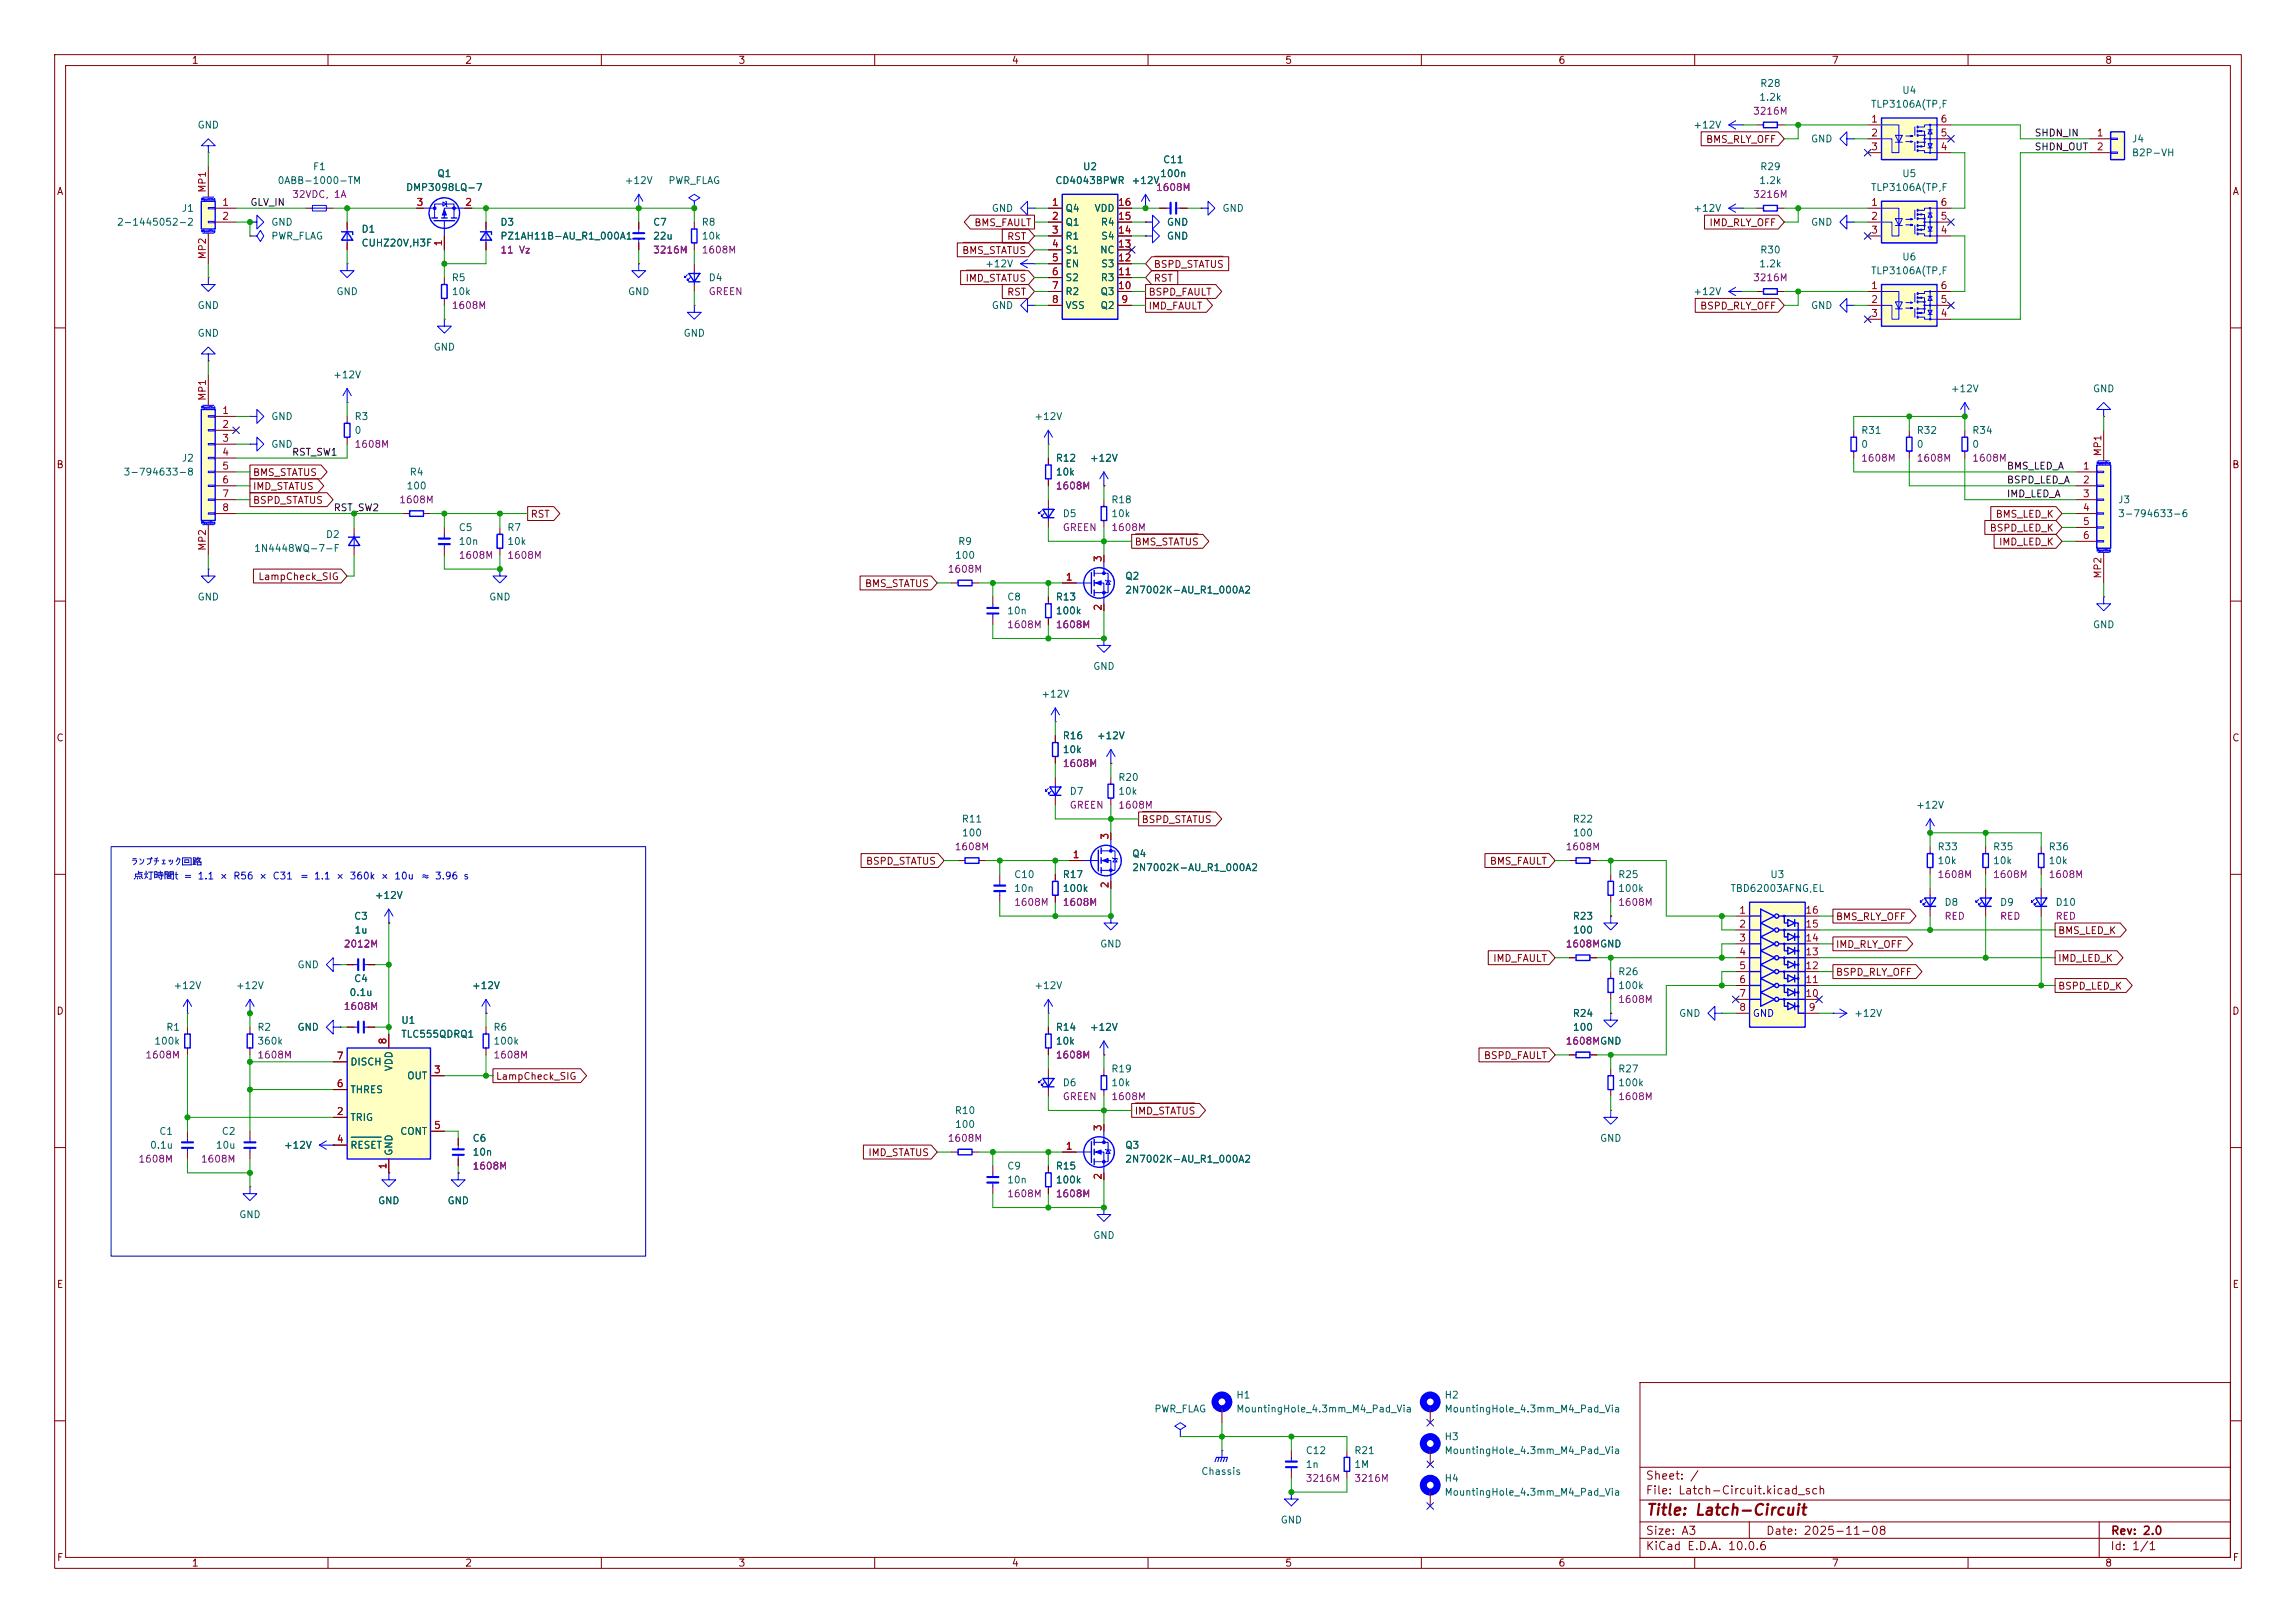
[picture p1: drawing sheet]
<svg xmlns="http://www.w3.org/2000/svg" width="420mm" height="297mm" viewBox="0 0 420 297" stroke-linecap="round" stroke-linejoin="round" font-family="sans-serif">
<defs><g id="words">
<text font-size="2" fill="#840000" x="301" y="277.8">Title: Latch-Circuit</text>
<g font-size="1.5" fill="#840000">
<text x="300.9" y="273.8">File: Latch-Circuit.kicad_sch</text>
<text x="300.9" y="271.1">Sheet: /</text>
<text x="300.9" y="281.2">Size: A3</text>
<text x="322.9" y="281.2">Date: 2025-11-08</text>
<text x="386" y="281.2">Rev: 2.0</text>
<text x="300.9" y="284">KiCad E.D.A. 10.0.6</text>
<text x="385.9" y="284">Id: 1/1</text>
</g>
<g font-size="1.3" fill="#840000">
<text x="35" y="12">1</text>
<text x="85" y="12">2</text>
<text x="135" y="12">3</text>
<text x="185" y="12">4</text>
<text x="235" y="12">5</text>
<text x="285" y="12">6</text>
<text x="335" y="12">7</text>
<text x="385" y="12">8</text>
<text x="312" y="26.5">BMS_RLY_OFF</text>
<text x="10.3" y="36">A</text>
<text x="408.3" y="36">A</text>
<text x="178.1" y="41.7">BMS_FAULT</text>
<text x="312.6" y="41.7">IMD_RLY_OFF</text>
<text x="175.9" y="46.8">BMS_STATUS</text>
<text x="184.1" y="44.2">RST</text>
<text x="176.5" y="51.9">IMD_STATUS</text>
<text x="211" y="51.9">RST</text>
<text x="211" y="49.3">BSPD_STATUS</text>
<text x="184.1" y="54.4">RST</text>
<text x="210" y="54.4">BSPD_FAULT</text>
<text x="210" y="56.9">IMD_FAULT</text>
<text x="310.9" y="56.9">BSPD_RLY_OFF</text>
<text x="10.2" y="86">B</text>
<text x="46.2" y="90">IMD_STATUS</text>
<text x="46.2" y="87.4">BMS_STATUS</text>
<text x="408.2" y="86">B</text>
<text x="46.2" y="92.5">BSPD_STATUS</text>
<text x="97" y="95">RST</text>
<text x="365" y="95">BMS_LED_K</text>
<text x="207.5" y="100.1">BMS_STATUS</text>
<text x="363.9" y="97.6">BSPD_LED_K</text>
<text x="365.6" y="100.1">IMD_LED_K</text>
<text x="47.1" y="106.5">LampCheck_SIG</text>
<text x="158.1" y="107.7">BMS_STATUS</text>
<text x="10.2" y="136">C</text>
<text x="408.2" y="136">C</text>
<text x="208.7" y="150.9">BSPD_STATUS</text>
<text x="158.3" y="158.5">BSPD_STATUS</text>
<text x="272.4" y="158.5">BMS_FAULT</text>
<text x="335.7" y="173.8">IMD_RLY_OFF</text>
<text x="335.7" y="168.7">BMS_RLY_OFF</text>
<text x="376.4" y="171.2">BMS_LED_K</text>
<text x="273" y="176.3">IMD_FAULT</text>
<text x="335.7" y="178.9">BSPD_RLY_OFF</text>
<text x="376.4" y="176.3">IMD_LED_K</text>
<text x="10.2" y="186">D</text>
<text x="376.4" y="181.4">BSPD_LED_K</text>
<text x="408.2" y="186">D</text>
<text x="90.6" y="197.9">LampCheck_SIG</text>
<text x="271.3" y="194.1">BSPD_FAULT</text>
<text x="207.5" y="204.3">IMD_STATUS</text>
<text x="158.7" y="211.9">IMD_STATUS</text>
<text x="10.3" y="236">E</text>
<text x="408.3" y="236">E</text>
<text x="10.3" y="286">F</text>
<text x="35" y="287">1</text>
<text x="85" y="287">2</text>
<text x="135" y="287">3</text>
<text x="185" y="287">4</text>
<text x="235" y="287">5</text>
<text x="285" y="287">6</text>
<text x="335" y="287">7</text>
<text x="385" y="287">8</text>
<text x="408.3" y="286">F</text>
</g>
<g font-size="1.3" fill="#006464">
<text x="321.9" y="16.2">R28</text>
<text x="347.9" y="17.5">U4</text>
<text x="36" y="23.8">GND</text>
<text x="309.6" y="23.8">+12V</text>
<text x="321.7" y="18.7">1.2k</text>
<text x="342.1" y="20">TLP3106A(TP,F</text>
<text x="331.2" y="26.4">GND</text>
<text x="389.9" y="26.4">J4</text>
<text x="389.9" y="28.9">B2P-VH</text>
<text x="50.7" y="34">0ABB-1000-TM</text>
<text x="57.1" y="31.4">F1</text>
<text x="74.2" y="35.3">DMP3098LQ-7</text>
<text x="79.9" y="32.7">Q1</text>
<text x="114.2" y="34">+12V</text>
<text x="122.2" y="34">PWR_FLAG</text>
<text x="192.9" y="34">CD4043BPWR</text>
<text x="198" y="31.4">U2</text>
<text x="206.9" y="34">+12V</text>
<text x="212.1" y="32.7">100n</text>
<text x="212.7" y="30.2">C11</text>
<text x="321.7" y="34">1.2k</text>
<text x="321.9" y="31.4">R29</text>
<text x="342.1" y="35.3">TLP3106A(TP,F</text>
<text x="347.9" y="32.7">U5</text>
<text x="21.3" y="41.6">2-1445052-2</text>
<text x="33.1" y="39.1">J1</text>
<text x="49.5" y="41.6">GND</text>
<text x="91.4" y="41.6">D3</text>
<text x="119.4" y="41.6">C7</text>
<text x="128.3" y="41.6">R8</text>
<text x="181.3" y="39.1">GND</text>
<text x="194.8" y="39.1">Q4</text>
<text x="194.8" y="41.6">Q1</text>
<text x="200.1" y="39.1">VDD</text>
<text x="201.3" y="41.6">R4</text>
<text x="213.3" y="41.6">GND</text>
<text x="223.5" y="39.1">GND</text>
<text x="309.6" y="39.1">+12V</text>
<text x="331.2" y="41.6">GND</text>
<text x="49.5" y="44.1">PWR_FLAG</text>
<text x="66" y="42.9">D1</text>
<text x="66" y="45.4">CUHZ20V,H3F</text>
<text x="91.4" y="44.1">PZ1AH11B-AU_R1_000A1</text>
<text x="119.4" y="44.1">22u</text>
<text x="128.3" y="44.1">10k</text>
<text x="194.8" y="44.1">R1</text>
<text x="194.8" y="46.7">S1</text>
<text x="201.1" y="46.7">NC</text>
<text x="201.3" y="44.1">S4</text>
<text x="213.3" y="44.1">GND</text>
<text x="321.9" y="46.7">R30</text>
<text x="347.9" y="48">U6</text>
<text x="82.5" y="51.8">R5</text>
<text x="129.5" y="51.8">D4</text>
<text x="180.1" y="49.2">+12V</text>
<text x="194.8" y="49.2">EN</text>
<text x="194.8" y="51.8">S2</text>
<text x="201.3" y="51.8">R3</text>
<text x="201.3" y="49.2">S3</text>
<text x="321.7" y="49.2">1.2k</text>
<text x="342.1" y="50.5">TLP3106A(TP,F</text>
<text x="36" y="56.8">GND</text>
<text x="61.4" y="54.3">GND</text>
<text x="82.5" y="54.3">10k</text>
<text x="114.8" y="54.3">GND</text>
<text x="181.3" y="56.8">GND</text>
<text x="194.8" y="54.3">R2</text>
<text x="194.8" y="56.8">VSS</text>
<text x="201.2" y="56.8">Q2</text>
<text x="201.2" y="54.3">Q3</text>
<text x="309.6" y="54.3">+12V</text>
<text x="331.2" y="56.8">GND</text>
<text x="36" y="61.9">GND</text>
<text x="79.2" y="64.5">GND</text>
<text x="124.9" y="61.9">GND</text>
<text x="60.8" y="69.5">+12V</text>
<text x="49.5" y="77.2">GND</text>
<text x="64.8" y="77.2">R3</text>
<text x="189.1" y="77.2">+12V</text>
<text x="356.7" y="72.1">+12V</text>
<text x="382.7" y="72.1">GND</text>
<text x="49.5" y="82.2">GND</text>
<text x="64.8" y="79.7">0</text>
<text x="340.3" y="79.7">R31</text>
<text x="340.3" y="82.2">0</text>
<text x="350.5" y="79.7">R32</text>
<text x="350.5" y="82.2">0</text>
<text x="360.7" y="79.7">R34</text>
<text x="360.7" y="82.2">0</text>
<text x="22.5" y="87.3">3-794633-8</text>
<text x="33.1" y="84.8">J2</text>
<text x="74.3" y="89.9">100</text>
<text x="74.8" y="87.3">R4</text>
<text x="193" y="84.8">R12</text>
<text x="193" y="87.3">10k</text>
<text x="199.3" y="84.8">+12V</text>
<text x="194.3" y="94.9">D5</text>
<text x="203.2" y="92.4">R18</text>
<text x="203.2" y="94.9">10k</text>
<text x="387.3" y="92.4">J3</text>
<text x="387.3" y="94.9">3-794633-6</text>
<text x="46.4" y="101.3">1N4448WQ-7-F</text>
<text x="59.5" y="98.8">D2</text>
<text x="83.8" y="97.5">C5</text>
<text x="83.8" y="100">10n</text>
<text x="92.7" y="97.5">R7</text>
<text x="92.7" y="100">10k</text>
<text x="175.2" y="100">R9</text>
<text x="174.6" y="102.6">100</text>
<text x="205.7" y="106.4">Q2</text>
<text x="36" y="110.2">GND</text>
<text x="89.4" y="110.2">GND</text>
<text x="184.1" y="110.2">C8</text>
<text x="184.1" y="112.7">10n</text>
<text x="193" y="110.2">R13</text>
<text x="193" y="112.7">100k</text>
<text x="205.7" y="108.9">2N7002K-AU_R1_000A2</text>
<text x="382.7" y="115.3">GND</text>
<text x="199.9" y="122.9">GND</text>
<text x="190.4" y="128">+12V</text>
<text x="194.3" y="135.6">R16</text>
<text x="200.5" y="135.6">+12V</text>
<text x="194.3" y="138.1">10k</text>
<text x="204.5" y="143.2">R20</text>
<text x="195.6" y="145.7">D7</text>
<text x="204.5" y="145.7">10k</text>
<text x="350.4" y="148.3">+12V</text>
<text x="175.8" y="150.8">R11</text>
<text x="175.9" y="153.4">100</text>
<text x="287.6" y="150.8">R22</text>
<text x="287.6" y="153.4">100</text>
<text x="354.3" y="155.9">R33</text>
<text x="364.5" y="155.9">R35</text>
<text x="374.6" y="155.9">R36</text>
<text x="185.4" y="161">C10</text>
<text x="194.3" y="161">R17</text>
<text x="207" y="157.2">Q4</text>
<text x="207" y="159.7">2N7002K-AU_R1_000A2</text>
<text x="295.9" y="161">R25</text>
<text x="323.7" y="161">U3</text>
<text x="354.3" y="158.4">10k</text>
<text x="364.5" y="158.4">10k</text>
<text x="374.6" y="158.4">10k</text>
<text x="68.5" y="164.8">+12V</text>
<text x="185.4" y="163.5">10n</text>
<text x="194.3" y="163.5">100k</text>
<text x="295.9" y="163.5">100k</text>
<text x="316.4" y="163.5">TBD62003AFNG,EL</text>
<text x="355.6" y="166.1">D8</text>
<text x="365.7" y="166.1">D9</text>
<text x="375.9" y="166.1">D10</text>
<text x="64.7" y="168.6">C3</text>
<text x="64.7" y="171.1">1u</text>
<text x="201.1" y="173.7">GND</text>
<text x="287.6" y="168.6">R23</text>
<text x="287.6" y="171.1">100</text>
<text x="54.3" y="177.5">GND</text>
<text x="295.9" y="178.8">R26</text>
<text x="31.6" y="181.3">+12V</text>
<text x="43.1" y="181.3">+12V</text>
<text x="63.8" y="182.6">0.1u</text>
<text x="64.7" y="180">C4</text>
<text x="86.2" y="181.3">+12V</text>
<text x="189.1" y="181.3">+12V</text>
<text x="295.9" y="181.3">100k</text>
<text x="28.1" y="191.5">100k</text>
<text x="30.3" y="188.9">R1</text>
<text x="47" y="188.9">R2</text>
<text x="47" y="191.5">360k</text>
<text x="54.3" y="188.9">GND</text>
<text x="73.3" y="187.7">U1</text>
<text x="73.3" y="190.2">TLC555QDRQ1</text>
<text x="90.2" y="188.9">R6</text>
<text x="90.2" y="191.5">100k</text>
<text x="193" y="188.9">R14</text>
<text x="193" y="191.5">10k</text>
<text x="199.3" y="188.9">+12V</text>
<text x="287.6" y="186.4">R24</text>
<text x="287.6" y="188.9">100</text>
<text x="307" y="186.4">GND</text>
<text x="339.1" y="186.4">+12V</text>
<text x="64" y="195.3">DISCH</text>
<text x="72.1" y="196.1" transform="rotate(-90 72.1 196.1)">VDD</text>
<text x="74.4" y="197.8">OUT</text>
<text x="203.2" y="196.5">R19</text>
<text x="295.9" y="196.5">R27</text>
<text x="64" y="200.4">THRES</text>
<text x="194.3" y="199.1">D6</text>
<text x="203.2" y="199.1">10k</text>
<text x="295.9" y="199.1">100k</text>
<text x="29" y="208">C1</text>
<text x="40.5" y="208">C2</text>
<text x="64" y="205.4">TRIG</text>
<text x="73.1" y="208">CONT</text>
<text x="86.3" y="209.2">C6</text>
<text x="174.6" y="204.2">R10</text>
<text x="174.6" y="206.7">100</text>
<text x="292.6" y="209.2">GND</text>
<text x="27.3" y="210.5">0.1u</text>
<text x="39.4" y="210.5">10u</text>
<text x="51.8" y="210.5">+12V</text>
<text x="64" y="210.5">RESET</text>
<text x="72.1" y="211.6" transform="rotate(-90 72.1 211.6)">GND</text>
<text x="86.3" y="211.8">10n</text>
<text x="184.1" y="214.3">C9</text>
<text x="193" y="214.3">R15</text>
<text x="205.7" y="210.5">Q3</text>
<text x="205.7" y="213.1">2N7002K-AU_R1_000A2</text>
<text x="69.1" y="220.7">GND</text>
<text x="81.8" y="220.7">GND</text>
<text x="184.1" y="216.9">10n</text>
<text x="193" y="216.9">100k</text>
<text x="43.7" y="223.2">GND</text>
<text x="199.9" y="227">GND</text>
<text x="226" y="256.2">H1</text>
<text x="264.1" y="256.2">H2</text>
<text x="211.1" y="258.8">PWR_FLAG</text>
<text x="226" y="258.8">MountingHole_4.3mm_M4_Pad_Via</text>
<text x="264.1" y="263.9">H3</text>
<text x="264.1" y="258.8">MountingHole_4.3mm_M4_Pad_Via</text>
<text x="238.7" y="266.4">C12</text>
<text x="238.7" y="268.9">1n</text>
<text x="247.6" y="266.4">R21</text>
<text x="247.6" y="268.9">1M</text>
<text x="264.1" y="266.4">MountingHole_4.3mm_M4_Pad_Via</text>
<text x="219.6" y="270.2">Chassis</text>
<text x="264.1" y="271.5">H4</text>
<text x="264.1" y="274">MountingHole_4.3mm_M4_Pad_Via</text>
<text x="234.2" y="279.1">GND</text>
</g>
<g font-size="1.3" fill="#840084">
<text x="320.6" y="21.3">3216M</text>
<text x="211.4" y="35.3">1608M</text>
<text x="53.3" y="36.5">32VDC, 1A</text>
<text x="320.6" y="36.5">3216M</text>
<text x="91.4" y="46.7">11 Vz</text>
<text x="119.4" y="46.7">3216M</text>
<text x="128.3" y="46.7">1608M</text>
<text x="320.6" y="51.8">3216M</text>
<text x="82.5" y="56.8">1608M</text>
<text x="129.5" y="54.3">GREEN</text>
<text x="64.8" y="82.2">1608M</text>
<text x="193" y="89.9">1608M</text>
<text x="340.3" y="84.8">1608M</text>
<text x="350.5" y="84.8">1608M</text>
<text x="360.7" y="84.8">1608M</text>
<text x="72.9" y="92.4">1608M</text>
<text x="194.3" y="97.5">GREEN</text>
<text x="203.2" y="97.5">1608M</text>
<text x="83.8" y="102.6">1608M</text>
<text x="92.7" y="102.6">1608M</text>
<text x="173.3" y="105.1">1608M</text>
<text x="184.1" y="115.3">1608M</text>
<text x="193" y="115.3">1608M</text>
<text x="194.3" y="140.7">1608M</text>
<text x="195.6" y="148.3">GREEN</text>
<text x="204.5" y="148.3">1608M</text>
<text x="174.5" y="155.9">1608M</text>
<text x="286.3" y="155.9">1608M</text>
<text x="354.3" y="161">1608M</text>
<text x="364.5" y="161">1608M</text>
<text x="374.6" y="161">1608M</text>
<text x="185.4" y="166.1">1608M</text>
<text x="194.3" y="166.1">1608M</text>
<text x="295.9" y="166.1">1608M</text>
<text x="62.8" y="173.7">2012M</text>
<text x="286.3" y="173.7">1608MGND</text>
<text x="355.6" y="168.6">RED</text>
<text x="365.7" y="168.6">RED</text>
<text x="375.9" y="168.6">RED</text>
<text x="62.8" y="185.1">1608M</text>
<text x="295.9" y="183.8">1608M</text>
<text x="286.3" y="191.5">1608MGND</text>
<text x="26.5" y="194">1608M</text>
<text x="47" y="194">1608M</text>
<text x="90.2" y="194">1608M</text>
<text x="193" y="194">1608M</text>
<text x="194.3" y="201.6">GREEN</text>
<text x="203.2" y="201.6">1608M</text>
<text x="295.9" y="201.6">1608M</text>
<text x="173.3" y="209.2">1608M</text>
<text x="25.2" y="213.1">1608M</text>
<text x="36.7" y="213.1">1608M</text>
<text x="86.3" y="214.3">1608M</text>
<text x="184.1" y="219.4">1608M</text>
<text x="193" y="219.4">1608M</text>
<text x="238.7" y="271.5">3216M</text>
<text x="247.6" y="271.5">3216M</text>
</g>
<g font-size="1.3" fill="#a90000">
<text x="342.2" y="22.7">1</text>
<text x="354.9" y="22.7">6</text>
<text x="342.2" y="25.3">2</text>
<text x="342.2" y="27.8">3</text>
<text x="354.9" y="27.8">4</text>
<text x="354.9" y="25.3">5</text>
<text x="383.4" y="25.3">1</text>
<text x="383.4" y="27.8">2</text>
<text x="38" y="35.4" transform="rotate(-90 38 35.4)">MP1</text>
<text x="40.5" y="38">1</text>
<text x="40.5" y="40.5">2</text>
<text x="76.1" y="38">3</text>
<text x="85" y="38">2</text>
<text x="192.3" y="38">1</text>
<text x="192.3" y="40.5">2</text>
<text x="204.4" y="40.5">15</text>
<text x="204.4" y="38">16</text>
<text x="342.2" y="38">1</text>
<text x="342.2" y="40.5">2</text>
<text x="354.9" y="40.5">5</text>
<text x="354.9" y="38">6</text>
<text x="38" y="47.6" transform="rotate(-90 38 47.6)">MP2</text>
<text x="81.1" y="45.2" transform="rotate(-90 81.1 45.2)">1</text>
<text x="192.3" y="43">3</text>
<text x="192.3" y="45.6">4</text>
<text x="204.4" y="45.6">13</text>
<text x="204.4" y="43">14</text>
<text x="342.2" y="43">3</text>
<text x="354.9" y="43">4</text>
<text x="192.3" y="48.1">5</text>
<text x="192.3" y="50.7">6</text>
<text x="192.3" y="53.2">7</text>
<text x="204.4" y="53.2">10</text>
<text x="204.4" y="50.7">11</text>
<text x="204.4" y="48.1">12</text>
<text x="342.2" y="53.2">1</text>
<text x="354.9" y="53.2">6</text>
<text x="192.3" y="55.7">8</text>
<text x="205" y="55.7">9</text>
<text x="342.2" y="55.7">2</text>
<text x="342.2" y="58.3">3</text>
<text x="354.9" y="58.3">4</text>
<text x="354.9" y="55.7">5</text>
<text x="38" y="73.5" transform="rotate(-90 38 73.5)">MP1</text>
<text x="40.5" y="76.1">1</text>
<text x="40.5" y="78.6">2</text>
<text x="40.5" y="81.1">3</text>
<text x="40.5" y="83.7">4</text>
<text x="384.7" y="83.6" transform="rotate(-90 384.7 83.6)">MP1</text>
<text x="40.5" y="86.2">5</text>
<text x="40.5" y="88.8">6</text>
<text x="380.9" y="86.2">1</text>
<text x="380.9" y="88.8">2</text>
<text x="40.5" y="91.3">7</text>
<text x="40.5" y="93.8">8</text>
<text x="380.9" y="91.3">3</text>
<text x="380.9" y="93.8">4</text>
<text x="38" y="100.9" transform="rotate(-90 38 100.9)">MP2</text>
<text x="380.9" y="96.4">5</text>
<text x="380.9" y="98.9">6</text>
<text x="194.8" y="106.5">1</text>
<text x="201.8" y="103" transform="rotate(-90 201.8 103)">3</text>
<text x="384.7" y="106" transform="rotate(-90 384.7 106)">MP2</text>
<text x="201.8" y="111.9" transform="rotate(-90 201.8 111.9)">2</text>
<text x="203.1" y="153.8" transform="rotate(-90 203.1 153.8)">3</text>
<text x="196.1" y="157.3">1</text>
<text x="203.1" y="162.7" transform="rotate(-90 203.1 162.7)">2</text>
<text x="318" y="167.5">1</text>
<text x="330.1" y="167.5">16</text>
<text x="318" y="170">2</text>
<text x="318" y="172.6">3</text>
<text x="330.1" y="172.6">14</text>
<text x="330.1" y="170">15</text>
<text x="318" y="175.1">4</text>
<text x="318" y="177.7">5</text>
<text x="330.1" y="177.7">12</text>
<text x="330.1" y="175.1">13</text>
<text x="318" y="180.2">6</text>
<text x="318" y="182.7">7</text>
<text x="318" y="185.3">8</text>
<text x="330.1" y="182.7">10</text>
<text x="330.1" y="180.2">11</text>
<text x="330.7" y="185.3">9</text>
<text x="71" y="191.2" transform="rotate(-90 71 191.2)">8</text>
<text x="61.5" y="194.2">7</text>
<text x="79.3" y="196.7">3</text>
<text x="61.5" y="199.3">6</text>
<text x="61.5" y="204.3">2</text>
<text x="61.5" y="209.4">4</text>
<text x="79.3" y="206.9">5</text>
<text x="201.8" y="207.1" transform="rotate(-90 201.8 207.1)">3</text>
<text x="71" y="214.1" transform="rotate(-90 71 214.1)">1</text>
<text x="194.8" y="210.7">1</text>
<text x="201.8" y="216" transform="rotate(-90 201.8 216)">2</text>
</g>
<g font-size="1.3" fill="#0f0f0f">
<text x="372.1" y="25.3">SHDN_IN</text>
<text x="372.1" y="27.8">SHDN_OUT</text>
<text x="45.7" y="38">GLV_IN</text>
<text x="53.3" y="83.7">RST_SW1</text>
<text x="367" y="88.8">BSPD_LED_A</text>
<text x="367" y="86.2">BMS_LED_A</text>
<text x="60.9" y="93.9">RST_SW2</text>
<text x="367" y="91.3">IMD_LED_A</text>
</g>
<g font-size="1.3" fill="#0000c2">
<text x="23.8" y="158.7">ランプチェック回路</text>
<text x="24.3" y="161.2">点灯時間t = 1.1 × R56 × C31　= 1.1 × 360k × 10u　≈ 3.96 s</text>
</g>
<text font-size="1.3" fill="#00f" x="320.5" y="186.4">GND</text>
<g font-size=".4" fill="#00f">
<text x="36.8" y="36.7">Mounting</text>
<text x="36.8" y="42.6">Mounting</text>
<text x="36.8" y="74.8">Mounting</text>
<text x="383.5" y="85">Mounting</text>
<text x="36.8" y="95.9">Mounting</text>
<text x="383.5" y="101">Mounting</text>
</g>
</g></defs>
<g fill="none" stroke="#840000" stroke-width=".18">
<path d="M10 10h400v277h-400zM12 12h396v273h-396zM60 10v2M110 10v2M160 10v2M210 10v2M260 10v2M310 10v2M360 10v2M10 60h2M408 60h2M191.8 83.8v1"/>
<path d="M191.8 87.9v1M10 110h2M408 110h2M10 160h2M373.4 154.9v1.1M373.4 159v1M408 160h2M45.7 185.4h.1M45.7 188v1M45.7 192v1M62.2 188h.1M88.9 188v1"/>
<path d="M88.9 192v1M191.8 185.4h.1M191.8 188v1M191.8 192v1M201.9 193h.1M201.9 195.6v1M201.9 199.6v1.1M10 210h2M61 209.6h.1M71.1 214.6h.1M83.8 214.6h.1M83.8 208.3v1.3"/>
<path d="M83.8 212.1v1.3M191.8 213.4v1M191.8 217.4v1M408 210h2M300 253h108v32h-108zM10 260h2M300 278.5h108M300 274.5h108M300 268.5h108M320 278.5v3M384 278.5v6.5M408 260h2"/>
<path d="M60 285v2M110 285v2M160 285v2M210 285v2M260 285v2M300 281.5h108M310 285v2M360 285v2"/>
</g>
<path d="M191.3 85.1h1v2.5h-1zM372.9 156.2h1v2.6h-1zM45.2 189.2h1v2.6h-1zM88.4 189.2h1v2.6h-1zM191.3 189.2h1v2.6h-1zM201.4 196.9h1v2.5h-1zM191.3 214.6h1v2.6h-1z" fill="none" stroke="#00f" stroke-width=".25"/>
<g fill="none" stroke="#00f" stroke-width=".18">
<path d="M191.8 84.8v.3M191.8 87.6v.3M373.4 156v.2M373.4 158.8v.2M45.7 182.9l-.7 1.3M45.7 182.9l.8 1.3M45.7 182.9v2.5M45.7 189v.2M45.7 191.8v.2M61 188v-1.3l-1.3 1.3 1.3 1.2v-1.2h1.2M88.9 189v.2M88.9 191.8v.2"/>
<path d="M191.8 182.9v2.5M191.8 189v.2M191.8 191.8v.2M191.8 182.9l-.8 1.3M191.8 182.9l.7 1.3M201.9 190.5l-.7 1.3M201.9 190.5l.8 1.3M201.9 190.5v2.5M201.9 196.6v.3M201.9 199.4v.2M58.4 209.6l1.3 .7M58.4 209.6h2.6"/>
<path d="M59.7 208.8l-1.3 .8M71.1 214.6v1.3h1.3l-1.3 1.3-1.3-1.3h1.3M83.8 214.6v1.3h1.3l-1.3 1.3-1.3-1.3h1.3M83.8 209.6v.7M83.8 211.3v.8M191.8 214.4v.2M191.8 217.2v.2"/>
</g>
<path d="M82.8 211.3h2M82.8 210.3h2" fill="none" stroke="#00f" stroke-width=".38"/>
<path d="M344.2 52.1h10.1v7.6h-10.1z" fill="#ffffc2"/>
<path d="M344.2 52.1h10.1v7.6h-10.1zM74.9 93.5h2.6v1h-2.6zM190.8 93.2h2l-1 1.5zM190.8 94.7h2M201.4 92.7h1v2.6h-1zM338.6 80h1v2.6h-1zM190.8 197.4h2l-1 1.5zM190.8 198.9h2M175.3 210.3h2.5v1h-2.5z" fill="none" stroke="#00f" stroke-width=".25"/>
<g fill="none" stroke="#00f" stroke-width=".18">
<path d="M344.2 53.3h3.1v5.1h-1.2v-2.5h-1.9M346.7 55.2h1.3l-.7 1.3zM346.7 56.5h1.3M348.6 55.4h1.3l-.4 .1v-.3l.4 .2M348.6 56.4h1.3l-.4 .1v-.2l.4 .1M350.9 54.5h1.1v.7M350.9 55.2h1.1v1.3h-1.1M350.9 58h1.1v.4h2.3M351 54.5l.5-.1v.2zM351 57.3l.5-.1v.2zM352 56.5v.8h-1.1M352 55.9h2.3"/>
<path d="M352.7 56.8h.7l-.3 .7zM352.7 54.2h.7M352.7 57.5h.7M353.1 54.2l.3 .8h-.7zM353.1 53.3v5.1M354.3 53.3h-2.3v.4h-1.1M191.8 78.7v2.6M191.8 78.7l-.8 1.3M191.8 78.7l.7 1.3M339.1 79.8v.2M74.7 94h.2M77.5 94h.2"/>
<path d="M190.5 93.5l-.5 .5v-.3v.3h.2M191 94l-.5 .5v-.3v.3h.3M191.8 92.7v2.6M201.9 92.5v.2M201.9 95.3v.2M339.1 82.6v.2M190.5 197.6l-.5 .5v-.2v.2h.2M191 198.1l-.5 .5v-.2v.2h.3M191.8 196.9v2.5M175 210.8h.3M177.8 210.8h.3M181.6 214.6v.8"/>
<path d="M181.6 216.4v.8"/>
<circle cx="352" cy="55.9" r=".13"/>
<circle cx="352" cy="56.5" r=".13"/>
<circle cx="352" cy="55.2" r=".13"/>
<circle cx="353.1" cy="53.3" r=".13"/>
<circle cx="353.1" cy="58.4" r=".13"/>
<circle cx="353.1" cy="55.9" r=".13"/>
</g>
<path d="M350.3 53.7v1.5M350.3 56.5v1.5" fill="none" stroke="#00f" stroke-width=".2"/>
<path d="M350.8 53.6v.2M350.8 54.4v.2M350.8 55.1v.3M350.8 57.2v.2M350.8 57.9v.3M350.8 56.4v.2" fill="none" stroke="#00f" stroke-width=".36"/>
<g fill="none" stroke="#840000" stroke-width=".18">
<path d="M341.6 53.3h2.6M341.6 55.9h2.6M341.6 58.4h2.6M354.3 53.3h2.6M354.3 55.9h2.6M354.3 58.4h2.6M339.1 78.7v1.1M73.7 94h1M77.7 94h1M191.8 81.3h.1M191.8 91.4v1.3M191.8 95.3v1.2"/>
<path d="M201.9 91.4v1.1M201.9 95.5v1M339.1 82.8v1M191.8 195.6v1.3M191.8 199.4v1.3M174 210.8h1M178.1 210.8h1M181.6 213.4v1.2M181.6 217.2v1.2"/>
</g>
<path d="M180.6 215.4h2M180.6 216.4h2" fill="none" stroke="#00f" stroke-width=".38"/>
<path d="M383.5 85.1h2.6v15.2h-2.6z" fill="#ffffc2"/>
<g fill="none" stroke="#00f" stroke-width=".25">
<path d="M79 39.9h1M80.8 39.9h1M82.5 39.9h1.1M79.4 40.4h3.8M80.8 52.1h1v2.5h-1zM126 50h2l-1 1.6zM126 51.6h2M126.5 41.9h1v2.6h-1zM63.8 98.3h2M64.8 98.3l1 1.5h-2zM348.7 80h1.1v2.6h-1.1zM383.5 85.1h2.6v15.2h-2.6z"/>
<path d="M192.5 161.3h1v2.5h-1z"/>
<circle cx="81.3" cy="39" r="2.79"/>
</g>
<g fill="none" stroke="#00f" stroke-width=".18">
<path d="M38.1 26.7h1.3l-1.3-1.3-1.3 1.3h1.3v1.2M56.9 38.1h3M57.1 37.6h2.6v1h-2.6zM77.5 38.1h2M79.5 39.9v-2.6h3.6v2.6M81 37l.7 .3-.7 .4zM81.5 36.8l.2 .2v.7l.1 .1M85.1 38.1h-3.8v1.8M116.8 35.6l-.7 1.2M116.8 35.6l.8 1.2M116.8 35.6v2.5M127 36.8l1-.6-1-.6-1 .6 1 .6v1.3"/>
<path d="M38.1 50.8v1.3h1.3l-1.3 1.2-1.3-1.2h1.3M45.7 43.2h1.3l.6-1 .7 1-.7 1-.6-1M45.7 40.6h1.3v-1.2l1.3 1.2-1.3 1.3v-1.3M81.3 58.4v1.3h1.2l-1.2 1.3-1.3-1.3h1.3M81.3 40.4v2.8M81.3 51.8v.3M81.3 54.6v.3M116.8 48.3v1.2h1.3l-1.3 1.3-1.2-1.3h1.2M116.8 41.9v.8M116.8 43.7v.8M125.7 50.3l-.5 .5v-.3v.3h.3M126.2 50.8l-.5 .5v-.2v.2h.3"/>
<path d="M127 55.9v1.3h1.3l-1.3 1.2-1.3-1.2h1.3M127 41.7v.2M127 44.5v.2M127 49.5v2.6M63.5 71.1l-.8 1.3M63.5 71.1l.8 1.3M63.5 71.1v2.6M349.2 79.8v.2M384.8 74.9h1.3l-1.3-1.2-1.3 1.2h1.3v1.3M64.8 97.8v2.5M201.9 86.4l-.7 1.2M201.9 86.4l.8 1.2"/>
<path d="M201.9 86.4v2.5M349.2 82.6v.2M383.5 86.2h1.3v.3h-1.3zM383.5 88.8h1.3v.2h-1.3zM383.5 91.3h1.3v.3h-1.3zM383.5 93.9h1.3v.2h-1.3zM383.5 96.4h1.3v.2h-1.3zM383.5 98.9h1.3v.3h-1.3zM383.8 84.3h2M38.1 104.1v1.3h1.3l-1.3 1.3-1.3-1.3h1.3M383.8 101.1h2M384.8 109.2v1.3h1.3l-1.3 1.3-1.3-1.3h1.3"/>
<path d="M71.1 166.4l-.7 1.2M71.1 166.4l.8 1.2M71.1 166.4v2.5M182.9 161.3v.8M182.9 163.1v.7M193 161v.3M193 163.8v.3M203.2 167.6v1.3h1.3l-1.3 1.3-1.3-1.3h1.3"/>
</g>
<g fill="none" stroke="#840000" stroke-width=".18">
<path d="M38.1 27.9h.1M55.9 38.1h1M59.9 38.1h1.1M76.2 38.1h1.3M85.1 38.1h1.3M116.8 38.1h.1M127 38.1h.1M38.1 50.8h.1M45.7 43.2h.1M45.7 40.6h.1M81.3 58.4h.1M81.3 43.2v2.5"/>
<path d="M81.3 50.8v1M81.3 54.9v1M116.8 48.3h.1M116.8 40.6v1.3M116.8 44.5v1.2M127 55.9h.1M127 40.6v1.1M127 44.7v1M127 48.3v1.2M127 52.1v1.2M63.5 73.7h.1M349.2 78.7v1.1"/>
<path d="M384.8 76.2h.1M384.8 78.7v5.6M64.8 96.5v1.3M201.9 88.9h.1M349.2 82.8v1M379.7 86.4h3.8M379.7 88.9h3.8M379.7 91.4h3.8M379.7 94h3.8M379.7 96.5h3.8M379.7 99.1h3.8M38.1 104.1h.1"/>
<path d="M64.8 100.3v1.3M384.8 109.2h.1M384.8 101.1v5.6M71.1 168.9h.1M182.9 160v1.3M182.9 163.8v1.3M193 160v1M193 164.1v1M203.2 167.6h.1"/>
</g>
<g fill="#00f" stroke="#00f" stroke-width=".18">
<path d="M81.3 38.4l.4 1h-.8z"/>
<circle cx="79.5" cy="38.1" r=".25"/>
<circle cx="83.1" cy="38.1" r=".25"/>
</g>
<path d="M115.8 42.7h2.1M115.8 43.7h2.1M181.9 162.1h2M181.9 163.1h2" fill="none" stroke="#00f" stroke-width=".38"/>
<path d="M36.8 36.8h2.6v5.1h-2.6z" fill="#ffffc2"/>
<path d="M36.8 36.8h2.6v5.1h-2.6zM62.5 42.4h2v.5M63.5 42.4l1 1.5h-2zM87.9 42.4h2v.5M88.9 42.4l1 1.5h-2zM63 77.5h1v2.5h-1zM358.9 80h1v2.6h-1zM175.3 106.2h2.5v1h-2.5zM176.5 157h2.6v1h-2.6zM33.8 189.2h1v2.6h-1z" fill="none" stroke="#00f" stroke-width=".25"/>
<g fill="none" stroke="#00f" stroke-width=".18">
<path d="M37.1 36.1h2M38.1 38h1.3v.2h-1.3zM37.1 42.7h2M38.1 40.5h1.3v.3h-1.3zM63.5 48.3v1.2h1.3l-1.3 1.3-1.3-1.3h1.3M63.5 41.9v2.6M88.9 41.9v2.6M188 55.9v-1.3l-1.3 1.3 1.3 1.3v-1.3h1.2M63.5 77.2v.3M359.4 73.7v2.5M359.4 79.8v.2M359.4 73.7l-.8 1.2"/>
<path d="M359.4 73.7l.8 1.2M63.5 80v.3M81.3 97.8v.8M81.3 99.6v.7M359.4 82.6v.2M91.4 104.1v1.3h1.3l-1.3 1.3-1.2-1.3h1.2M175 106.7h.3M177.8 106.7h.3M181.6 110.5v.8M181.6 112.3v.7M176.3 157.5h.2M179.1 157.5h.2"/>
<path d="M61 176.5v-1.2l-1.3 1.2 1.3 1.3v-1.3h1.2M64.8 176.5h.7M66.5 176.5h.8M34.3 182.9l-.8 1.3M34.3 182.9l.8 1.3M34.3 182.9v2.5M34.3 189v.2M34.3 191.8v.2M64.8 188h.7M66.5 188h.8M34.3 208.3v.7M34.3 210.1v.7"/>
<path d="M45.7 217.2v1.2h1.3l-1.3 1.3-1.3-1.3h1.3M45.7 208.3v.7M45.7 210.1v.7"/>
</g>
<g fill="none" stroke="#840000" stroke-width=".18">
<path d="M38.1 30.5v5.6M39.4 38.1h3.8M38.1 42.7v5.6M39.4 40.6h3.8M63.5 48.3h.1M63.5 40.6v1.3M63.5 44.5v1.2M88.9 40.6v1.3M88.9 44.5v1.2M189.2 55.9h.1M63.5 76.2v1M359.4 76.2h.1"/>
<path d="M359.4 78.7v1.1M63.5 80.3v1M81.3 96.5v1.3M359.4 82.8v1M81.3 100.3v1.3M91.4 104.1h.1M174 106.7h1M178.1 106.7h1M181.6 109.2v1.3M181.6 113v1.3M175.3 157.5h1M179.3 157.5h1"/>
<path d="M62.2 176.5h.1M63.5 176.5h1.3M67.3 176.5h1.3M34.3 185.4h.1M34.3 188v1M34.3 192v1M63.5 188h1.3M67.3 188h1.3M34.3 207v1.3M34.3 210.8v1.3M45.7 217.2h.1M45.7 207v1.3"/>
<path d="M45.7 210.8v1.3M261.6 273v2.6"/>
</g>
<path d="M80.3 98.6h2M80.3 99.6h2M180.6 111.3h2M180.6 112.3h2M65.5 175.5v2M66.5 175.5v2M65.5 186.9v2.1M66.5 186.9v2.1M33.3 210.1h2M33.3 209h2M44.7 210.1h2M44.7 209h2" fill="none" stroke="#00f" stroke-width=".38"/>
<circle cx="261.6" cy="271.8" r="1.27" fill="none" stroke="#00f" stroke-width="1.3"/>
<path d="M194.3 35.6h10.2v22.8h-10.2z" fill="#ffffc2"/>
<path d="M194.3 35.6h10.2v22.8h-10.2z" fill="none" stroke="#00f" stroke-width=".25"/>
<g fill="none" stroke="#840000" stroke-width=".18">
<path d="M191.8 38.1h2.5M204.5 38.1h2.5M191.8 40.6h2.5M191.8 43.2h2.5M191.8 45.7h2.5M191.8 48.3h2.5M191.8 50.8h2.5M191.8 53.3h2.5M191.8 55.9h2.5M204.5 40.6h2.5M204.5 43.2h2.5M204.5 45.7h2.5"/>
<path d="M204.5 48.3h2.5M204.5 50.8h2.5M204.5 53.3h2.5M204.5 55.9h2.5"/>
</g>
<path d="M344.2 36.8h10.1v7.7h-10.1z" fill="#ffffc2"/>
<path d="M322.6 22.4h2.5v1h-2.5zM344.2 36.8h10.1v7.7h-10.1zM90.9 97.8h1v2.5h-1zM191.3 110.5h1v2.5h-1zM192.5 135.9h1v2.5h-1zM192 144h2.1l-1.1 1.5zM192 145.5h2.1M202.7 143.5h1v2.6h-1zM245.9 266.7h1v2.5h-1z" fill="none" stroke="#00f" stroke-width=".25"/>
<g fill="none" stroke="#00f" stroke-width=".18">
<path d="M188 38.1v-1.3l-1.3 1.3 1.3 1.3v-1.3h1.2M209.5 35.6l-.7 1.2M209.5 35.6l.8 1.2M209.5 35.6v2.5M213.4 38.1h.7M215.1 38.1h.8M322.3 22.9h.3M325.1 22.9h.3M344.2 38.1h3.1v5.1h-1.2v-2.6h-1.9M350.9 39.2h1.1v.8M351 39.2l.5-.1v.3zM352.7 39h.7"/>
<path d="M353.1 39l.3 .8h-.7zM353.1 38.1v5.1M354.3 38.1h-2.3v.4h-1.1M186.7 48.3l1.3 .7M186.7 48.3h2.5M188 47.5l-1.3 .8M209.5 40.6h1.3v-1.2l1.3 1.2-1.3 1.3v-1.3M209.5 43.2h1.3v-1.3l1.3 1.3-1.3 1.3v-1.3M346.7 40h1.3l-.7 1.3zM346.7 41.3h1.3M348.6 40.1h1.3l-.4 .2v-.3l.4 .1M348.6 41.1h1.3l-.4 .2v-.3l.4 .1"/>
<path d="M350.9 40h1.1v1.3h-1.1M350.9 42.8h1.1v.4h2.3M351 42l.5-.1v.3zM352 41.3v.7h-1.1M352 40.6h2.3M352.7 41.5h.7l-.3 .8zM352.7 42.3h.7M91.4 97.5v.3M91.4 100.3v.3M191.8 110.2v.3M191.8 113v.3M201.9 116.8v1.3h1.3l-1.3 1.3-1.2-1.3h1.2"/>
<path d="M193 129.5l-.7 1.3M193 129.5l.8 1.3M193 129.5v2.6M193 135.6v.3M193 138.4v.3M203.2 137.2v2.5M203.2 137.2l-.8 1.2M203.2 137.2l.8 1.2M191.8 144.3l-.5 .5v-.3v.3h.2M192.3 144.8l-.5 .5v-.3v.3h.2M193 143.5v2.6M203.2 143.3v.2"/>
<path d="M203.2 146.1v.2M88.9 182.9l-.8 1.3M88.9 182.9l.8 1.3M88.9 182.9v2.5M215.9 261.6l1-.6-1-.7-1 .7 1 .6v1.3M236.2 273v1.3h1.3l-1.3 1.3-1.3-1.3h1.3M236.2 266.7v.8M236.2 268.5v.7M246.4 266.4v.3M246.4 269.2v.3"/>
<circle cx="353.1" cy="38.1" r=".13"/>
<circle cx="352" cy="40.6" r=".13"/>
<circle cx="352" cy="40" r=".13"/>
<circle cx="352" cy="41.3" r=".13"/>
<circle cx="353.1" cy="43.2" r=".13"/>
<circle cx="353.1" cy="40.6" r=".13"/>
</g>
<path d="M350.3 38.5v1.5M350.3 41.3v1.5" fill="none" stroke="#00f" stroke-width=".2"/>
<path d="M350.8 38.4v.2M350.8 39.1v.3M350.8 39.9v.2M350.8 41.9v.3M350.8 42.7v.2M350.8 41.1v.3" fill="none" stroke="#00f" stroke-width=".36"/>
<g fill="none" stroke="#840000" stroke-width=".18">
<path d="M189.2 38.1h.1M209.5 38.1h.1M212.1 38.1h1.3M215.9 38.1h1.3M321.3 22.9h1M325.4 22.9h1M341.6 38.1h2.6M354.3 38.1h2.6M189.2 48.3h.1M209.5 40.6h.1M209.5 43.2h.1M341.6 40.6h2.6"/>
<path d="M341.6 43.2h2.6M354.3 40.6h2.6M354.3 43.2h2.6M91.4 96.5v1M91.4 100.6v1M191.8 109.2v1M191.8 113.3v1M201.9 116.8h.1M193 132.1h.1M193 134.6v1M193 138.7v1M203.2 139.7h.1"/>
<path d="M193 142.2v1.3M193 146.1v1.2M203.2 142.2v1.1M203.2 146.3v1M88.9 185.4h.1M223.5 257.8v2.5M261.6 257.8v2.5M215.9 262.9h.1M236.2 273h.1M236.2 265.4v1.3M236.2 269.2v1.3M246.4 265.4v1"/>
<path d="M246.4 269.5v1M261.6 265.4v2.6"/>
</g>
<g fill="none" stroke="#00f" stroke-width="1.3">
<circle cx="223.5" cy="256.5" r="1.27"/>
<circle cx="261.6" cy="256.5" r="1.27"/>
<circle cx="261.6" cy="264.2" r="1.27"/>
</g>
<path d="M214.1 37.1v2M215.1 37.1v2M235.2 267.5h2M235.2 268.5h2" fill="none" stroke="#00f" stroke-width=".38"/>
<path d="M63.5 191.8h15.2v20.3h-15.2z" fill="#ffffc2"/>
<path d="M63.5 191.8h15.2v20.3h-15.2z" fill="none" stroke="#00f" stroke-width=".25"/>
<path d="M45.7 76.2h.1M45.7 81.3h.1M61 199.4h2.5M61 194.3h2.5M71.1 189.2v2.6M78.7 196.9h2.6M61 204.5h2.5M61 209.6h2.5M71.1 212.1v2.5M78.7 207h2.6" fill="none" stroke="#840000" stroke-width=".18"/>
<path d="M64.2 208.1h5.5" fill="none" stroke="#006464" stroke-width=".18"/>
<path d="M45.7 76.2h1.3v-1.3l1.3 1.3-1.3 1.3v-1.3M45.7 81.3h1.3v-1.3l1.3 1.3-1.3 1.3v-1.3" fill="none" stroke="#00f" stroke-width=".18"/>
<path d="M36.8 74.9h2.6v20.4h-2.6z" fill="#ffffc2"/>
<path d="M36.8 74.9h2.6v20.4h-2.6z" fill="none" stroke="#00f" stroke-width=".25"/>
<g fill="none" stroke="#00f" stroke-width=".18">
<path d="M337.8 25.4v-1.3l-1.3 1.3 1.3 1.3v-1.3h1.3M37.1 74.2h2M38.1 76.1h1.3v.2h-1.3zM38.1 78.6h1.3v.3h-1.3zM38.1 64.8h1.3l-1.3-1.3-1.3 1.3h1.3v1.2M37.1 96h2M38.1 81.2h1.3v.2h-1.3zM38.1 83.7h1.3v.2h-1.3zM38.1 86.2h1.3v.3h-1.3zM38.1 88.8h1.3v.2h-1.3zM38.1 91.3h1.3v.3h-1.3zM38.1 93.9h1.3v.2h-1.3z"/>
<path d="M201.9 221v1.2h1.3l-1.3 1.3-1.2-1.3h1.2"/>
</g>
<g fill="none" stroke="#840000" stroke-width=".18">
<path d="M339.1 25.4h.1M38.1 66h.1M38.1 68.6v5.5M39.4 76.2h3.8M39.4 78.7h3.8M38.1 96v5.6M39.4 81.3h3.8M39.4 83.8h3.8M39.4 86.4h3.8M39.4 88.9h3.8M39.4 91.4h3.8M39.4 94h3.8"/>
<path d="M201.9 221h.1"/>
</g>
<path d="M344.2 21.6h10.1v7.6h-10.1z" fill="#ffffc2"/>
<path d="M322.6 37.6h2.5v1h-2.5zM344.2 21.6h10.1v7.6h-10.1zM322.6 52.8h2.5v1h-2.5z" fill="none" stroke="#00f" stroke-width=".25"/>
<g fill="none" stroke="#00f" stroke-width=".18">
<path d="M316.2 38.1h2.6M316.2 22.9l1.3 .7M316.2 22.9h2.6M316.2 38.1l1.3 .8M317.5 22.1l-1.3 .8M317.5 37.3l-1.3 .8M322.3 38.1h.3M325.1 38.1h.3M344.2 22.9h3.1v5h-1.2v-2.5h-1.9M346.7 24.8h1.3l-.7 1.2zM346.7 26h1.3M348.6 24.9h1.3l-.4 .1v-.2l.4 .1"/>
<path d="M348.6 25.9h1.3l-.4 .1v-.2l.4 .1M350.9 24h1.1v.8M350.9 24.8h1.1v1.2h-1.1M350.9 27.6h1.1v.3h2.3M351 24l.5-.1v.2zM351 26.8l.5-.1v.2zM352 26v.8h-1.1M352 25.4h2.3M352.7 26.3h.7l-.3 .8zM352.7 23.7h.7M352.7 27.1h.7M353.1 23.7l.3 .8h-.7z"/>
<path d="M353.1 22.9v5M354.3 22.9h-2.3v.3h-1.1M316.2 53.3l1.3 .8M316.2 53.3h2.6M317.5 52.6l-1.3 .7M322.3 53.3h.3M325.1 53.3h.3M337.8 40.6v-1.2l-1.3 1.2 1.3 1.3v-1.3h1.3M337.8 55.9v-1.3l-1.3 1.3 1.3 1.3v-1.3h1.3"/>
<circle cx="352" cy="25.4" r=".13"/>
<circle cx="352" cy="26" r=".13"/>
<circle cx="352" cy="24.8" r=".13"/>
<circle cx="353.1" cy="25.4" r=".13"/>
<circle cx="353.1" cy="22.9" r=".13"/>
<circle cx="353.1" cy="27.9" r=".13"/>
</g>
<path d="M350.3 23.2v1.6M350.3 26v1.6" fill="none" stroke="#00f" stroke-width=".2"/>
<path d="M350.8 23.1v.3M350.8 23.9v.2M350.8 24.6v.3M350.8 26.7v.2M350.8 27.4v.3M350.8 25.9v.3" fill="none" stroke="#00f" stroke-width=".36"/>
<g fill="none" stroke="#840000" stroke-width=".18">
<path d="M318.8 22.9h.1M318.8 38.1h.1M321.3 38.1h1M325.4 38.1h1M341.6 22.9h2.6M341.6 25.4h2.6M341.6 27.9h2.6M354.3 22.9h2.6M354.3 25.4h2.6M354.3 27.9h2.6M318.8 53.3h.1M321.3 53.3h1"/>
<path d="M325.4 53.3h1M339.1 40.6h.1M339.1 55.9h.1"/>
</g>
<path d="M386.1 24.1h2.5v5.1h-2.5z" fill="#ffffc2"/>
<g fill="none" stroke="#00f" stroke-width=".25">
<path d="M386.1 24.1h2.5v5.1h-2.5zM288.3 157h2.5v1h-2.5zM288.3 174.8h2.5v1h-2.5zM294.1 179.1h1v2.5h-1zM294.1 161.3h1v2.5h-1zM199.6 208.9v3.8M200.2 208.5v1.1M200.2 210.3v1M200.2 212.1v1"/>
<circle cx="201" cy="210.8" r="2.79"/>
</g>
<g fill="none" stroke="#00f" stroke-width=".18">
<path d="M386.1 25.3h1.2v.2h-1.2zM386.1 27.8h1.2v.3h-1.2zM288 157.5h.3M290.8 157.5h.3M288 175.3h.3M290.8 175.3h.3M294.6 167.6v1.3h1.3l-1.3 1.3-1.2-1.3h1.2M294.6 161v.3M294.6 163.8v.3M294.6 178.8v.3M294.6 181.6v.3M313.7 185.4v-1.2l-1.3 1.2 1.3 1.3v-1.3h1.3"/>
<path d="M196.8 210.8h2.8M200.2 209h2.5v3.6h-2.5M200.2 210.8h1.7v3.8M201.9 207v2M202.2 210.3l.1 .1h.8l.1 .2M202.7 210.4l.4 .7h-.8zM294.6 203.2v1.3h1.3l-1.3 1.2-1.2-1.2h1.2"/>
</g>
<g fill="none" stroke="#840000" stroke-width=".18">
<path d="M382.3 25.4h3.8M382.3 27.9h3.8M287 157.5h1M291.1 157.5h1M287 175.3h1M291.1 175.3h1M294.6 167.6h.1M294.6 160v1M294.6 164.1v1M294.6 177.8v1M294.6 181.9v1M315 185.4h.1"/>
<path d="M194.3 210.8h2.5M201.9 205.7v1.3M201.9 214.6v1.3M294.6 203.2h.1"/>
</g>
<g fill="#00f" stroke="#00f" stroke-width=".18">
<path d="M200.4 210.8l1-.4v.8z"/>
<circle cx="201.9" cy="209" r=".25"/>
<circle cx="201.9" cy="212.6" r=".25"/>
</g>
<path d="M320 165.1h10.2v22.9h-10.2z" fill="#ffffc2"/>
<g fill="none" stroke="#00f" stroke-width=".25">
<path d="M199.6 104.8v3.8M200.2 104.4v1M200.2 106.2v1M200.2 108v1M200.9 155.6v3.8M201.4 155.2v1M201.4 157v1M201.4 158.8v1M352.6 156.2h1v2.6h-1zM362.7 156.2h1v2.6h-1zM320 165.1h10.2v22.9h-10.2zM320 167.6h2.1"/>
<path d="M320 170.2h2.1M320 172.7h2.1M320 175.3h2.1M320 177.8h2.1M322.1 166.4l2.5 1.2-2.5 1.3zM322.1 168.9l2.5 1.3-2.5 1.3zM322.1 171.5l2.5 1.2-2.5 1.3zM322.1 174l2.5 1.3-2.5 1.2zM322.1 176.5l2.5 1.3-2.5 1.3zM322.1 179.1l2.5 1.2-2.5 1.3zM325.4 167.6h4.8M325.4 170.2h4.8"/>
<path d="M325.4 172.7h4.8M325.4 175.3h4.8M325.4 177.8h4.8M326.4 167.6v1.3h.6M326.4 170.2v1.3h.6M326.4 172.7v1.3h.6M326.4 175.3v1.2h.6M326.4 177.8v1.3h.6M327 168.3l1.3 .6-1.3 .6zM327 170.8l1.3 .7-1.3 .6zM327 173.4l1.3 .6-1.3 .6zM327 175.9l1.3 .6-1.3 .7z"/>
<path d="M327 178.4l1.3 .7-1.3 .6zM328.3 168.9h.6v16.5h1.3M328.3 168.3v1.2M328.3 170.8v1.3M328.3 173.4v1.2M328.3 175.9v1.3M328.3 178.4v1.3M328.3 171.5h.6M328.3 174h.6M328.3 176.5h.6M328.3 179.1h.6M352 164.3h2.1l-1 1.6z"/>
<path d="M352 165.9h2.1M362.2 164.3h2l-1 1.6zM362.2 165.9h2M372.4 164.3h2l-1 1.6zM372.4 165.9h2M288.3 192.5h2.5v1h-2.5zM294.1 196.9h1v2.5h-1zM320 180.3h2.1M320 182.9h2.1M322.1 181.6l2.5 1.3-2.5 1.3zM325.4 180.3h4.8M325.4 182.9h4.8"/>
<path d="M326.4 180.3v1.3h.6M326.4 182.9v1.3h.6M327 181l1.3 .6-1.3 .6zM327 183.5l1.3 .7-1.3 .6zM328.3 181v1.2M328.3 183.5v1.3M328.3 181.6h.6M328.3 184.2h.6"/>
<circle cx="201" cy="106.7" r="2.79"/>
<circle cx="202.3" cy="157.5" r="2.79"/>
<circle cx="325" cy="172.7" r=".38"/>
<circle cx="325" cy="177.8" r=".38"/>
<circle cx="325" cy="170.2" r=".38"/>
<circle cx="325" cy="167.6" r=".38"/>
<circle cx="325" cy="175.3" r=".38"/>
<circle cx="325" cy="180.3" r=".38"/>
<circle cx="325" cy="182.9" r=".38"/>
</g>
<g fill="#00f" stroke="#00f" stroke-width=".25">
<circle cx="326.4" cy="167.6" r=".13"/>
<circle cx="326.4" cy="170.2" r=".13"/>
<circle cx="326.4" cy="172.7" r=".13"/>
<circle cx="326.4" cy="175.3" r=".13"/>
<circle cx="326.4" cy="177.8" r=".13"/>
<circle cx="326.4" cy="180.3" r=".13"/>
<circle cx="326.4" cy="182.9" r=".13"/>
<circle cx="328.9" cy="171.5" r=".13"/>
<circle cx="328.9" cy="174" r=".13"/>
<circle cx="328.9" cy="176.5" r=".13"/>
<circle cx="328.9" cy="179.1" r=".13"/>
<circle cx="328.9" cy="181.6" r=".13"/>
<circle cx="328.9" cy="184.2" r=".13"/>
</g>
<g fill="none" stroke="#840000" stroke-width=".18">
<path d="M76.2 38.1h1.3M85.1 38.1h1.3M177.5 39.4h11.7v2.5h-11.7l-1.1-1.3zM191.8 38.1h2.5M204.5 38.1h2.5M209.5 38.1h.1M212.1 38.1h1.3M215.9 38.1h1.3M219.7 38.1h.1M311.2 24.1h14.1l1.1 1.3-1.1 1.3h-14.1zM311.8 39.4h13.5l1.1 1.2-1.1 1.3h-13.5zM63.5 40.6v1.3"/>
<path d="M63.5 44.5v1.2M81.3 43.2v2.5M88.9 40.6v1.3M88.9 44.5v1.2M116.8 40.6v1.3M116.8 44.5v1.2M175.1 44.4h13l1.1 1.3-1.1 1.3h-13zM175.7 49.5h12.4l1.1 1.3-1.1 1.3h-12.4zM176.2 44.4h11.4M176.8 49.4h10.8M183.3 52.1h4.8l1.1 1.2-1.1 1.3h-4.8zM183.3 41.9h4.8l1.1 1.3-1.1 1.3h-4.8z"/>
<path d="M191.8 40.6h2.5M191.8 43.2h2.5M191.8 45.7h2.5M191.8 48.3h2.5M191.8 50.8h2.5M191.8 53.3h2.5M191.8 55.9h2.5M204.5 40.6h2.5M204.5 43.2h2.5M204.5 45.7h2.5M204.5 48.3h2.5M204.5 50.8h2.5"/>
<path d="M204.5 53.3h2.5M204.5 55.9h2.5M209.5 52.1h12.9l1.1 1.2-1.1 1.3h-12.9zM209.5 54.6h11.2l1.1 1.3-1.1 1.3h-11.2zM209.5 40.6h.1M209.5 43.2h.1M210.7 49.5h4.7v2.6h-4.7l-1.2-1.3zM210.7 47h14.1v2.5h-14.1l-1.2-1.2zM211.2 46.9h12.5M310.1 54.6h15.2l1.1 1.3-1.1 1.3h-15.2zM45.7 87.6h12.4l1.1 1.3-1.1 1.3h-12.4zM45.7 85.1h13l1.1 1.3-1.1 1.2h-13z"/>
<path d="M45.7 90.2h14.1l1.1 1.2-1.1 1.3h-14.1zM96.5 92.7h4.8l1.1 1.3-1.1 1.3h-4.8zM191.8 83.8v1M191.8 87.9v1M201.9 88.9h.1M207 97.8h13l1.1 1.3-1.1 1.2h-13zM207.7 97.7h11.4M363.1 95.2h13l1.1 1.3-1.1 1.3h-13zM364.2 92.7h11.9l1.1 1.3-1.1 1.3h-11.9zM364.8 97.8h11.3l1.1 1.3-1.1 1.2h-11.3zM46.4 104.1h16l1.1 1.3-1.1 1.3h-16zM157.3 105.4h13l1.1 1.3-1.1 1.3h-13z"/>
<path d="M191.8 109.2v1M191.8 113.3v1M194.3 106.7h2.5M201.9 101.6v1.3M201.9 110.5v1.3M193 134.6v1M193 138.7v1M203.2 139.7h.1M157.5 156.2h14.1l1.1 1.3-1.1 1.3h-14.1zM195.6 157.5h2.5M203.2 152.4v1.3M208.3 148.6h14.1l1.1 1.3-1.1 1.2h-14.1z"/>
<path d="M209 148.5h12.5M271.6 156.2h11.8l1.1 1.3-1.1 1.3h-11.8zM353.1 152.4h.1M353.1 154.9v1.1M353.1 159v1M363.2 154.9v1.1M363.2 159v1M63.5 176.5h1.3M67.3 176.5h1.3M71.1 168.9h.1M193 160v1M193 164.1v1"/>
<path d="M203.2 161.3v1.3M272.2 174h11.2l1.1 1.3-1.1 1.2h-11.2zM287 175.3h1M291.1 175.3h1M294.6 167.6h.1M317.5 167.6h2.5M317.5 170.2h2.5M317.5 172.7h2.5M317.5 175.3h2.5M317.5 177.8h2.5M330.2 167.6h2.5M330.2 170.2h2.5"/>
<path d="M330.2 172.7h2.5M330.2 175.3h2.5M330.2 177.8h2.5M335.3 171.4h13.5l1.1 1.3-1.1 1.3h-13.5zM335.3 166.4h14.1l1.1 1.2-1.1 1.3h-14.1zM335.3 176.5h15.2l1.1 1.3-1.1 1.3h-15.2zM353.1 162.6v1.2M353.1 166.4v1.2M363.2 162.6v1.2M363.2 166.4v1.2M373.4 162.6v1.2M373.4 166.4v1.2"/>
<path d="M375.9 168.9h11.9l1.1 1.3-1.1 1.3h-11.9zM375.9 174h11.3l1.1 1.3-1.1 1.2h-11.3zM375.9 179.1h13l1.1 1.2-1.1 1.3h-13zM61 199.4h2.5M61 194.3h2.5M62.2 188h.1M63.5 188h1.3M67.3 188h1.3M71.1 189.2v2.6M78.7 196.9h2.6M88.9 185.4h.1M90.2 195.6h16l1.1 1.3-1.1 1.2h-16z"/>
<path d="M191.8 188v1M191.8 192v1M201.9 193h.1M270.5 191.8h12.9l1.1 1.2-1.1 1.3h-12.9zM287 193h1M291.1 193h1M294.6 185.4h.1M294.6 195.6v1M294.6 199.6v1.1M317.5 180.3h2.5M317.5 182.9h2.5M317.5 185.4h2.5"/>
<path d="M330.2 180.3h2.5M330.2 182.9h2.5M330.2 185.4h2.5M335.3 185.4h.1M61 209.6h.1M61 204.5h2.5M61 209.6h2.5M71.1 214.6h.1M71.1 212.1v2.5M78.7 207h2.6M83.8 214.6h.1M83.8 208.3v1.3"/>
<path d="M83.8 212.1v1.3M157.9 209.5h12.4l1.1 1.3-1.1 1.3h-12.4zM191.8 213.4v1M191.8 217.4v1M194.3 210.8h2.5M201.9 205.7v1.3M201.9 214.6v1.3M207 201.9h12.4l1.1 1.3-1.1 1.3h-12.4zM207.7 201.8h10.8M223.5 265.4h.1"/>
</g>
<g fill="none" stroke="#00f" stroke-width=".18">
<path d="M219.7 38.1h1.3v-1.3l1.2 1.3-1.2 1.3v-1.3M196.8 106.7h2.8M200.2 104.9h2.5v3.6h-2.5M200.2 106.7h1.7v3.8M201.9 102.9v2M202.2 106.2l.1 .1h.8l.1 .1M202.7 106.3l.4 .6h-.8zM198.1 157.5h2.8M201.4 155.7h2.6v3.6h-2.6M201.4 157.5h1.8v3.8M203.2 153.7v2M203.5 157l.1 .1h.7l.2 .1"/>
<path d="M204 157.1l.3 .6h-.7zM353.1 149.9l-.8 1.2M353.1 149.9l.7 1.2M353.1 149.9v2.5M353.1 156v.2M353.1 158.8v.2M363.2 156v.2M363.2 158.8v.2M351.8 164.6l-.5 .5v-.3v.3h.2M352.3 165.1l-.5 .5v-.2v.2h.2M353.1 163.8v2.6M361.9 164.6l-.5 .5v-.3v.3h.3"/>
<path d="M362.5 165.1l-.6 .5v-.2v.2h.3M363.2 163.8v2.6M372.1 164.6l-.5 .5v-.3v.3h.3M372.6 165.1l-.5 .5v-.2v.2h.3M373.4 163.8v2.6M288 193h.3M290.8 193h.3M294.6 185.4v1.3h1.3l-1.3 1.3-1.2-1.3h1.2M294.6 196.6v.3M294.6 199.4v.2M335.3 185.4h2.5M336.5 184.7l1.3 .7"/>
<path d="M337.8 185.4l-1.3 .8M223.5 265.4v1.3"/>
</g>
<g fill="#00f" stroke="#00f" stroke-width=".18">
<path d="M201.7 157.5l1-.4v.8z"/>
<path d="M200.4 106.7l1-.4v.8z"/>
<circle cx="203.2" cy="155.7" r=".25"/>
<circle cx="203.2" cy="159.3" r=".25"/>
<circle cx="201.9" cy="104.9" r=".25"/>
<circle cx="201.9" cy="108.5" r=".25"/>
</g>
<path d="M222.2 267.5l.3-.8h2l-.2 .8M223 266.7l-.2 .8M223.5 266.7l-.2 .8M224 266.7l-.2 .8" fill="none" stroke="#00f" stroke-width=".2"/>
<g fill="none" stroke="#009600" stroke-width=".18">
<path d="M38.1 27.9v2.6M43.2 38.1h12.7M61 38.1h15.2M63.5 38.1v2.5M86.4 38.1h40.6v2.5M88.9 38.1v2.5M116.8 38.1v2.5M189.2 38.1h2.6M207 38.1h5.1M217.2 38.1h2.5M318.8 38.1h2.5M318.8 22.9h2.5"/>
<path d="M326.4 38.1h15.2M326.4 22.9h15.2M328.9 38.1v2.5h-2.5M328.9 22.9v2.5h-2.5M339.1 25.4h2.5M356.9 27.9h2.5v10.2h-2.5M356.9 22.9h12.7v2.5h12.7M382.3 27.9h-12.7v30.5h-12.7M38.1 48.3v2.5M43.2 40.6h2.5v2.6M63.5 45.7v2.6M81.3 45.7v5.1"/>
<path d="M81.3 55.9v2.5M88.9 45.7v2.6h-7.6M116.8 45.7v2.6M127 45.7v2.6M127 53.3v2.6M189.2 40.6h2.6M189.2 55.9h2.6M189.2 53.3h2.6M189.2 48.3h2.6M189.2 45.7h2.6M189.2 50.8h2.6M189.2 43.2h2.6"/>
<path d="M207 40.6h2.5M207 55.9h2.5M207 53.3h2.5M207 48.3h2.5M207 50.8h2.5M207 43.2h2.5M318.8 53.3h2.5M326.4 53.3h15.2M328.9 53.3v2.6h-2.5M339.1 40.6h2.5M339.1 55.9h2.5M356.9 43.2h2.5v10.1h-2.5"/>
<path d="M38.1 66v2.6M43.2 76.2h2.5M63.5 73.7v2.5M339.1 78.7v-2.5h20.3v2.5M349.2 76.2v2.5M384.8 76.2v2.5M43.2 94h30.5M43.2 88.9h2.5M43.2 86.4h2.5M43.2 81.3h2.5M43.2 91.4h2.5M63.5 81.3v2.5h-20.3"/>
<path d="M64.8 94v2.5M78.7 94h17.8M81.3 94v2.5M91.4 94v2.5M191.8 81.3v2.5M191.8 88.9v2.5M191.8 96.5v2.6h15.2M201.9 88.9v2.5M201.9 96.5v5.1M339.1 83.8v2.6h40.6M349.2 83.8v5.1h30.5M359.4 83.8v7.6h20.3"/>
<path d="M377.2 94h2.5M377.2 99.1h2.5M377.2 96.5h2.5M38.1 101.6v2.5M64.8 101.6v3.8h-1.3M81.3 101.6v2.5h10.1v-2.5M171.4 106.7h2.6M179.1 106.7h15.2M181.6 106.7v2.5M191.8 106.7v2.5M191.8 114.3v2.5M201.9 111.8v5h-20.3v-2.5"/>
<path d="M384.8 106.7v2.5M193 132.1v2.5M193 139.7v2.5M203.2 139.7v2.5M172.7 157.5h2.6M180.3 157.5h15.3M182.9 157.5v2.5M193 147.3v2.6h15.3M193 157.5v2.5M203.2 147.3v5.1M284.5 157.5h2.5M292.1 157.5h12.7v10.1h12.7"/>
<path d="M294.6 157.5v2.5M353.1 154.9v-2.5h20.3v2.5M363.2 152.4v2.5M62.2 176.5h1.3M68.6 176.5h2.5M71.1 168.9v20.3M193 165.1v2.5M203.2 162.6v5h-20.3v-2.5M284.5 175.3h2.5M292.1 175.3h25.4M294.6 165.1v2.5M294.6 175.3v2.5"/>
<path d="M315 167.6v2.6h2.5M317.5 172.7h-2.5v2.6M317.5 177.8h-2.5v2.5M332.7 175.3h43.2M332.7 172.7h2.6M332.7 170.2h43.2M332.7 167.6h2.6M332.7 177.8h2.6M353.1 160v2.6M353.1 167.6v2.6M363.2 160v2.6M363.2 167.6v7.7"/>
<path d="M373.4 160v2.6M373.4 167.6v12.7M34.3 185.4v2.6M34.3 193v14M45.7 185.4v2.6M45.7 193v14M45.7 194.3h15.3M45.7 199.4h15.3M62.2 188h1.3M68.6 188h2.5M81.3 196.9h8.9M88.9 185.4v2.6"/>
<path d="M88.9 193v3.9M191.8 185.4v2.6M191.8 193v2.6M201.9 193v2.6M284.5 193h2.5M294.6 182.9v2.5M294.6 193v2.6M315 185.4h2.5M317.5 180.3h-12.7v12.7h-12.7M332.7 180.3h43.2M332.7 185.4h2.6M34.3 212.1v2.5h11.4"/>
<path d="M34.3 204.5h26.7M45.7 212.1v5.1M81.3 207h2.5v1.3M83.8 213.4v1.2M171.4 210.8h2.6M179.1 210.8h15.2M181.6 210.8v2.6M191.8 200.7v2.5h15.2M191.8 210.8v2.6M191.8 218.4v2.6M201.9 200.7v5M201.9 215.9v5.1h-20.3v-2.6"/>
<path d="M294.6 200.7v2.5M215.9 262.9h30.5v2.5M223.5 260.3v5.1M236.2 262.9v2.5M236.2 270.5v2.5h10.2v-2.5"/>
</g>
<g fill="none" stroke="#000084" stroke-width=".18">
<path d="M341 27.3l1.2 1.2M342.2 27.3l-1.2 1.2M356.3 24.8l1.2 1.2M357.5 24.8l-1.2 1.2M206.4 45.1l1.2 1.2M207.6 45.1l-1.2 1.2M341 42.6l1.2 1.2M341 57.8l1.2 1.2M342.2 42.6l-1.2 1.2M342.2 57.8l-1.2 1.2M356.3 40l1.2 1.2M356.3 55.3l1.2 1.2"/>
<path d="M357.5 40l-1.2 1.2M357.5 55.3l-1.2 1.2M42.6 78.1l1.2 1.2M43.8 78.1l-1.2 1.2M316.9 182.3l1.2 1.2M318.1 182.3l-1.2 1.2M332.1 182.3l1.2 1.2M333.3 182.3l-1.2 1.2M261 259.7l1.2 1.3M262.2 259.7l-1.2 1.3M261 275l1.2 1.2M261 267.4l1.2 1.2"/>
<path d="M262.2 275l-1.2 1.2M262.2 267.4l-1.2 1.2"/>
</g>
<path d="M20.3 154.9h97.8v75h-97.8z" fill="none" stroke="#0000c2" stroke-width=".18"/>
<path d="M64.2 208.1h5.5" fill="none" stroke="#006464" stroke-width=".18"/>
<g fill="#009600" stroke="#009600" stroke-width=".18">
<circle cx="45.7" cy="194.3" r=".46"/>
<circle cx="45.7" cy="199.4" r=".46"/>
<circle cx="81.3" cy="48.3" r=".46"/>
<circle cx="127" cy="38.1" r=".46"/>
<circle cx="116.8" cy="38.1" r=".46"/>
<circle cx="63.5" cy="38.1" r=".46"/>
<circle cx="45.7" cy="40.6" r=".46"/>
<circle cx="88.9" cy="38.1" r=".46"/>
<circle cx="209.5" cy="38.1" r=".46"/>
<circle cx="71.1" cy="188" r=".46"/>
<circle cx="88.9" cy="196.9" r=".46"/>
<circle cx="191.8" cy="221" r=".46"/>
<circle cx="64.8" cy="94" r=".46"/>
<circle cx="91.4" cy="104.1" r=".46"/>
<circle cx="91.4" cy="94" r=".46"/>
<circle cx="81.3" cy="94" r=".46"/>
<circle cx="191.8" cy="106.7" r=".46"/>
<circle cx="181.6" cy="106.7" r=".46"/>
<circle cx="34.3" cy="204.5" r=".46"/>
<circle cx="45.7" cy="214.6" r=".46"/>
<circle cx="45.7" cy="185.4" r=".46"/>
<circle cx="71.1" cy="176.5" r=".46"/>
<circle cx="328.9" cy="38.1" r=".46"/>
<circle cx="328.9" cy="53.3" r=".46"/>
<circle cx="328.9" cy="22.9" r=".46"/>
<circle cx="191.8" cy="210.8" r=".46"/>
<circle cx="201.9" cy="203.2" r=".46"/>
<circle cx="294.6" cy="175.3" r=".46"/>
<circle cx="294.6" cy="157.5" r=".46"/>
<circle cx="294.6" cy="193" r=".46"/>
<circle cx="201.9" cy="221" r=".46"/>
<circle cx="181.6" cy="210.8" r=".46"/>
<circle cx="315" cy="167.6" r=".46"/>
<circle cx="315" cy="180.3" r=".46"/>
<circle cx="315" cy="175.3" r=".46"/>
<circle cx="182.9" cy="157.5" r=".46"/>
<circle cx="193" cy="157.5" r=".46"/>
<circle cx="193" cy="167.6" r=".46"/>
<circle cx="203.2" cy="149.9" r=".46"/>
<circle cx="203.2" cy="167.6" r=".46"/>
<circle cx="201.9" cy="116.8" r=".46"/>
<circle cx="201.9" cy="99.1" r=".46"/>
<circle cx="191.8" cy="116.8" r=".46"/>
<circle cx="353.1" cy="152.4" r=".46"/>
<circle cx="363.2" cy="175.3" r=".46"/>
<circle cx="373.4" cy="180.3" r=".46"/>
<circle cx="353.1" cy="170.2" r=".46"/>
<circle cx="363.2" cy="152.4" r=".46"/>
<circle cx="349.2" cy="76.2" r=".46"/>
<circle cx="359.4" cy="76.2" r=".46"/>
<circle cx="236.2" cy="262.9" r=".46"/>
<circle cx="236.2" cy="273" r=".46"/>
<circle cx="223.5" cy="262.9" r=".46"/>
</g>
<use href="#words"/>
</svg>
